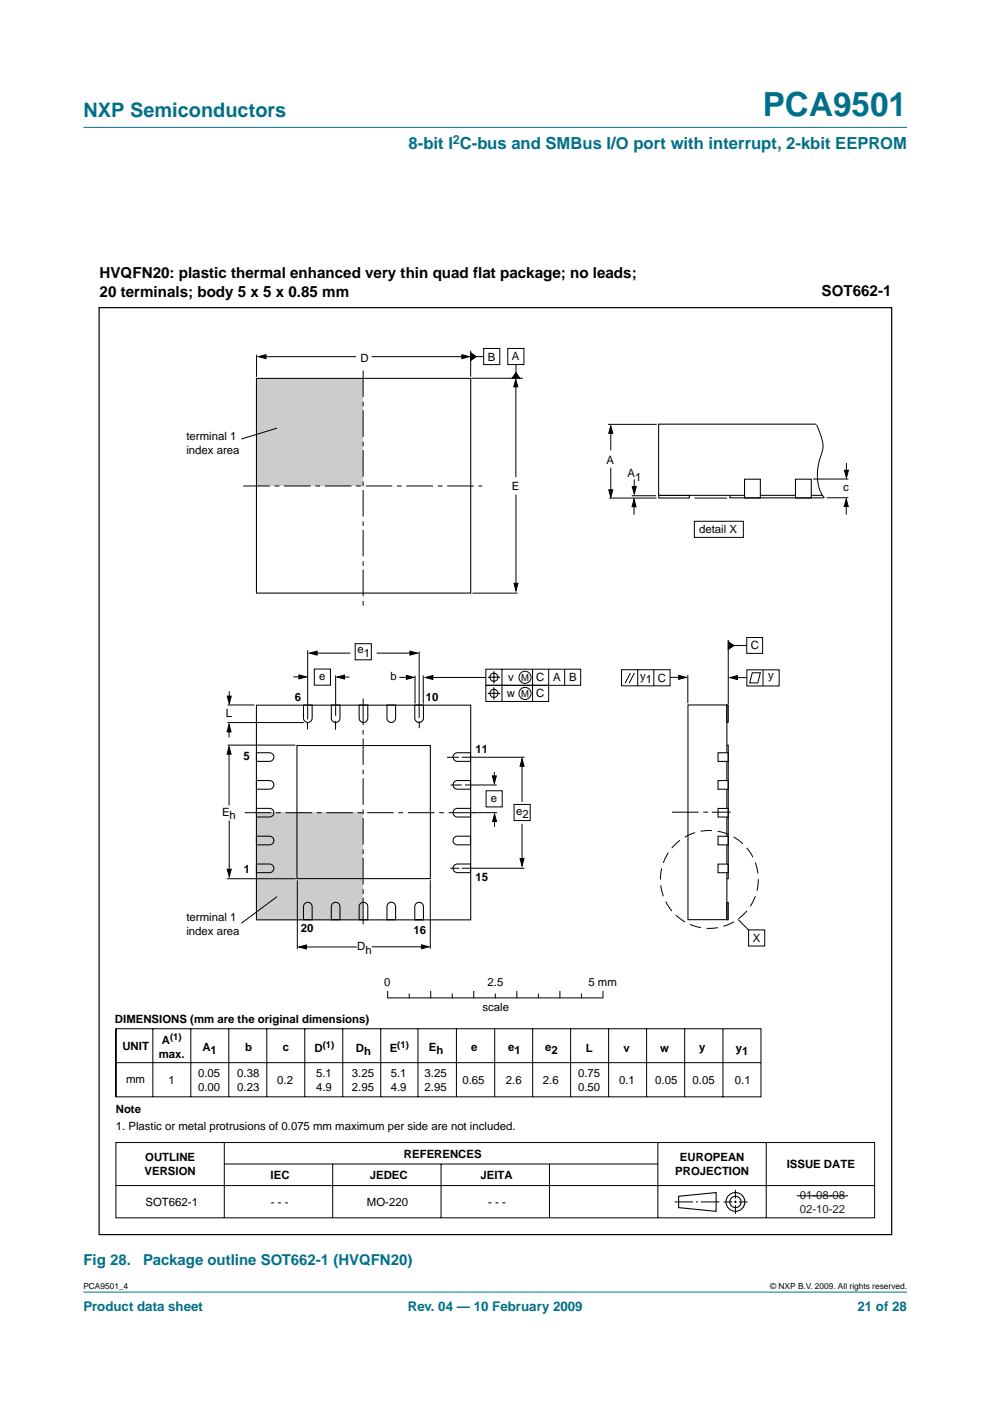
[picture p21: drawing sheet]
<svg xmlns="http://www.w3.org/2000/svg" width="210mm" height="297mm" viewBox="0 0 210 297" stroke-linecap="round" stroke-linejoin="round" font-family="sans-serif">
<defs><g id="words">
<text font-size="7.1" fill="#00708a" x="161.7" y="24.7">PCA9501</text>
<text font-size="4.2" fill="#00708a" x="17.7" y="24.9">NXP Semiconductors</text>
<text font-size="3.5" fill="#00708a" x="86.6" y="31.6">8-bit I C-bus and SMBus I/O port with interrupt, 2-kbit EEPROM</text>
<g font-size="3.2">
<text x="21.1" y="59">HVQFN20: plastic thermal enhanced very thin quad flat package; no leads;</text>
<text x="21.1" y="63">20 terminals; body 5 x 5 x 0.85 mm</text>
<text x="174.2" y="62.8">SOT662-1</text>
</g>
<g font-size="3.2" fill="#00708a">
<text x="17.7" y="268.3">Fig 28.</text>
<text x="30.4" y="268.3">Package outline SOT662-1 (HVQFN20)</text>
</g>
<g font-size="2.8" fill="#00708a">
<text x="17.7" y="278">Product data sheet</text>
<text x="86.5" y="278">Rev. 04 — 10 February 2009</text>
<text x="181.8" y="278">21 of 28</text>
</g>
<text font-size="2.6" fill="#00708a" x="96" y="30.5">2</text>
<g font-size="2.4">
<text x="76.4" y="76.7">D</text>
<text x="103.4" y="76.4">B</text>
<text x="108.6" y="76.4">A</text>
<text x="39.5" y="93.3">terminal 1</text>
<text x="39.5" y="96.2">index area</text>
<text x="128.6" y="98.3">A</text>
<text x="133" y="101.1">A</text>
<text x="134.7" y="101.9">1</text>
<text x="108.5" y="103.9">E</text>
<text x="178.8" y="104.2">c</text>
<text x="148.2" y="113.1">detail X</text>
<text x="159.2" y="137.7">C</text>
<text x="75.8" y="138.5">e</text>
<text x="77.1" y="139.3">1</text>
<text x="62.5" y="148.6">6</text>
<text x="67.7" y="144.3">e</text>
<text x="82.8" y="144.3">b</text>
<text x="90.3" y="148.6">10</text>
<text x="107.5" y="147.7">w</text>
<text x="107.7" y="144.3">v</text>
<text x="113.7" y="144.4">C</text>
<text x="113.7" y="147.8">C</text>
<text x="117.3" y="144.4">A</text>
<text x="120.7" y="144.4">B</text>
<text x="135.7" y="144.1">y</text>
<text x="136.9" y="144.9">1</text>
<text x="139.4" y="144.6">C</text>
<text x="162.9" y="144">y</text>
<text x="47.9" y="152">L</text>
<text x="51.6" y="161.2">5</text>
<text x="100.8" y="159.6">11</text>
<text x="47.1" y="172.9">E</text>
<text x="48.7" y="173.7">h</text>
<text x="104.1" y="170.1">e</text>
<text x="109.5" y="172.7">e</text>
<text x="110.8" y="173.5">2</text>
<text x="51.7" y="185">1</text>
<text x="100.8" y="186.9">15</text>
<text x="39.5" y="195.3">terminal 1</text>
<text x="63.8" y="197.6">20</text>
<text x="87.7" y="198">16</text>
<text x="39.5" y="198.2">index area</text>
<text x="75.7" y="201.4">D</text>
<text x="77.5" y="202.2">h</text>
<text x="159.6" y="199.7">X</text>
<text x="81.5" y="209">0</text>
<text x="103.4" y="209">2.5</text>
<text x="124.8" y="209">5 mm</text>
<text x="102.3" y="214.4">scale</text>
<text x="24.4" y="217">DIMENSIONS (mm are the original dimensions)</text>
<text x="34.3" y="221.4">A</text>
<text x="26" y="222.6">UNIT</text>
<text x="33.7" y="224.3">max.</text>
<text x="42.9" y="222.8">A</text>
<text x="44.6" y="223.4">1</text>
<text x="51.9" y="222.9">b</text>
<text x="59.9" y="222.9">c</text>
<text x="66.7" y="223">D</text>
<text x="75.4" y="223">D</text>
<text x="77.2" y="223.8">h</text>
<text x="82.6" y="223">E</text>
<text x="90.9" y="222.9">Eh</text>
<text x="99.9" y="222.9">e</text>
<text x="107.7" y="222.9">e</text>
<text x="109.1" y="223.5">1</text>
<text x="115.6" y="222.9">e</text>
<text x="116.9" y="223.5">2</text>
<text x="124.2" y="223">L</text>
<text x="132.2" y="223">v</text>
<text x="140" y="223">w</text>
<text x="148.2" y="222.9">y</text>
<text x="156" y="223">y</text>
<text x="157.3" y="223.8">1</text>
<text x="26.7" y="229.6">mm</text>
<text x="35.8" y="229.9">1</text>
<text x="42" y="228.4">0.05</text>
<text x="42" y="231.3">0.00</text>
<text x="50.3" y="228.4">0.38</text>
<text x="50.3" y="231.3">0.23</text>
<text x="58.8" y="229.9">0.2</text>
<text x="67" y="228.4">5.1</text>
<text x="67" y="231.3">4.9</text>
<text x="74.6" y="228.4">3.25</text>
<text x="74.6" y="231.3">2.95</text>
<text x="82.9" y="228.4">5.1</text>
<text x="82.9" y="231.3">4.9</text>
<text x="90" y="228.4">3.25</text>
<text x="90" y="231.3">2.95</text>
<text x="98.1" y="229.9">0.65</text>
<text x="107.3" y="229.9">2.6</text>
<text x="115.1" y="229.9">2.6</text>
<text x="122.6" y="228.4">0.75</text>
<text x="122.6" y="231.3">0.50</text>
<text x="131.3" y="229.9">0.1</text>
<text x="138.9" y="229.9">0.05</text>
<text x="146.9" y="229.8">0.05</text>
<text x="155.8" y="229.8">0.1</text>
<text x="24.6" y="236.1">Note</text>
<text x="24.6" y="239.7">1. Plastic or metal protrusions of 0.075 mm maximum per side are not included.</text>
<text x="85.6" y="245.5">REFERENCES</text>
<text x="30.7" y="249.1">VERSION</text>
<text x="30.8" y="246.2">OUTLINE</text>
<text x="57.4" y="250.1">IEC</text>
<text x="78.4" y="250.1">JEDEC</text>
<text x="101.9" y="250.1">JEITA</text>
<text x="143.2" y="249.1">PROJECTION</text>
<text x="144.2" y="246.2">EUROPEAN</text>
<text x="166.8" y="247.7">ISSUE DATE</text>
<text x="30.9" y="255.7">SOT662-1</text>
<text x="57.4" y="255.7">- - -</text>
<text x="77.8" y="255.7">MO-220</text>
<text x="103.5" y="255.7">- - -</text>
</g>
<g font-size="2.4" fill="#231f20">
<text x="169.6" y="254.2">01-08-08</text>
<text x="169.6" y="257.1">02-10-22</text>
</g>
<g font-size="2">
<text x="110.5" y="144.3">M</text>
<text x="110.5" y="147.7">M</text>
<text x="36.1" y="220.6">(1)</text>
<text x="68.4" y="222.2">(1)</text>
<text x="84.2" y="222.2">(1)</text>
</g>
<g font-size="1.8">
<text x="17.7" y="273.4">PCA9501_4</text>
<text x="163.3" y="273.4">© NXP B.V. 2009. All rights reserved.</text>
</g>
</g></defs>
<g fill="#00708a" stroke="#00708a" stroke-width=".21">
<path d="M17.7 273.9h174.6z"/>
<path d="M17.7 27h174.6z"/>
</g>
<path d="M145.9 149.5h8.2v45.5h-8.2z" fill="none" stroke="#000" stroke-width=".22"/>
<path d="M54.4 172.3h22.6v22.7h-22.6z" fill="#ccc"/>
<g fill="none" stroke="#000" stroke-width=".22">
<path d="M54.4 149.5h45.4v45.5h-45.4zM54.4 159.6h2.7a.92 .92 0 0 1 1 .9 .92 .92 0 0 1-1 .9h-2.7zM64.3 149.5h1.9v2.8a.92 .92 0 0 1-.9 .9 .92 .92 0 0 1-1-.9zM70.2 149.5h1.9v2.8a.92 .92 0 0 1-.9 .9 .92 .92 0 0 1-1-.9zM76.1 149.5h1.9v2.8a.92 .92 0 0 1-.9 .9 .92 .92 0 0 1-1-.9zM82 149.5h1.9v2.8a.92 .92 0 0 1-.9 .9 .92 .92 0 0 1-1-.9zM87.9 149.5h1.9v2.8a.92 .92 0 0 1-.9 .9 .92 .92 0 0 1-1-.9zM96.3 159.9l.7-.3h2.8v1.8h-2.8a.92 .92 0 0 1-.9-.5 .92 .92 0 0 1 .2-1zM54.4 165.5h2.7a.92 .92 0 0 1 1 .9 .92 .92 0 0 1-1 .9h-2.7zM54.4 171.4h2.7a.92 .92 0 0 1 1 .9 .92 .92 0 0 1-1 .9h-2.7zM54.4 177.3h2.7a.92 .92 0 0 1 1 .9 .92 .92 0 0 1-1 .9h-2.7zM96.3 165.8l.7-.3h2.8v1.8h-2.8a.92 .92 0 0 1-.9-.5 .92 .92 0 0 1 .2-1z"/>
<path d="M96.3 171.7l.7-.3h2.8v1.8h-2.8a.92 .92 0 0 1-.9-.5 .92 .92 0 0 1 .2-1zM96.3 177.6l.7-.3h2.8v1.8h-2.8a.92 .92 0 0 1-.9-.5 .92 .92 0 0 1 .2-1zM54.4 183.2h2.7a.92 .92 0 0 1 1 .9 .92 .92 0 0 1-1 .9h-2.7zM64.6 191.6a.92 .92 0 0 1 1-.2 .92 .92 0 0 1 .6 .8v2.8h-1.9v-2.8zM70.5 191.6a.92 .92 0 0 1 1-.2 .92 .92 0 0 1 .6 .8v2.8h-1.9v-2.8zM76.4 191.6a.92 .92 0 0 1 1-.2 .92 .92 0 0 1 .6 .8v2.8h-1.9v-2.8zM82.3 191.6a.92 .92 0 0 1 1-.2 .92 .92 0 0 1 .6 .8v2.8h-1.9v-2.8zM88.2 191.6a.92 .92 0 0 1 1-.2 .92 .92 0 0 1 .6 .8v2.8h-1.9v-2.8zM96.3 183.5l.7-.3h2.8v1.8h-2.8a.92 .92 0 0 1-.9-.5 .92 .92 0 0 1 .2-1z"/>
</g>
<path d="M54.4 80.3h22.6v22.7h-22.6z" fill="#ccc"/>
<g fill="none" stroke="#000" stroke-width=".21">
<path d="M54.4 75.2v4.7M55.9 75.6h19.6M78.8 75.6h19.6M99.8 74.4v5.5M100.3 75.6h2.2M102.6 73.9h3.4v3.4h-3.4zM107.7 73.9h3.4v3.4h-3.4zM109.4 77.3v2.4M58.7 90.8l-7.5 2.3M100 80.2h10.9M109.4 81.5v19.7M128.9 90h10.3"/>
<path d="M129.5 91.3v4.2M129.5 99.2v5.2M173.1 90a11.9 11.9 0 0 1 1.4 5.2 14.7 14.7 0 0 0-.9 8.1l.6 1.5 .6 .8M179.5 98.2v2M109.4 104.8v19.2M134.4 106.8v2.3M134.5 101.6v2.1M147.2 110.5h10.4v3.4h-10.4zM179.4 106.8v2.3M65.2 137.9v14.6M66.6 138.5h7.7M75.3 136.5h3.4v3.4h-3.4z"/>
<path d="M79.9 138.5h8.1M100.2 125.8h9.5M154.4 135.7v13.6M154.9 136.9h3.5M48.2 153.2h16.2M48.2 149.5h5.7M48.2 158h14.4M48.6 154.3v2M48.6 159.1v11.7M48.6 146.5v1.9M62.2 143.5h2M65.2 153.2v1.5"/>
<path d="M66.6 141.8h3.5v3.5h-3.5zM71.1 152.9v1.8M71.2 143.2v8.6M72.3 143.6h1.8M84.7 143.6h2.1M88 143.3v5.9M88.9 152.9v1.5M89.7 143.2v6M131.8 142h10.3v3.4h-10.3zM133.7 142.7l-1.2 2.1M134.5 142.7l-1.1 2.1M135.2 142v3.4"/>
<path d="M138.6 142v3.5M142.1 143.6h2.4M145.8 143.1v6M155.3 143.7h3M158.3 142h6.9v3.4h-6.9zM159.5 142.6h1.7l-.5 2.2h-1.7zM161.8 142v3.4M48.6 174v11.1M76.9 172.3h.1M94.8 160.6h2.5M95.5 166.4h2.4M97.9 160.5h13.3"/>
<path d="M98.6 166.4h6.7M100.5 172.3h4.9M103.1 167.7h3.4v3.4h-3.4zM104.8 163.7v1.9M104.9 173.6v1.7M109 170.6h3.4v3.4h-3.4zM110.7 161.8v8.2M110.7 174.7v8.4M48.1 186.3h14.6M63 186.7v14.5M91.2 186.6v14.5M95.5 184.1h1.9"/>
<path d="M97.9 184.1h13.3M156.5 194.9l2.2 2.2M158.7 197.2h3.4v3.4h-3.4zM24.6 218.1h136.7v14.5h-136.7zM24.6 218.1v14.4M32.4 218.1v14.4M40.5 218.1v14.4M48.5 218.1v14.4M56.6 218.1v14.4M64.1 200.8h11.5M64.6 218.1v14.4M72.7 218.1v14.4"/>
<path d="M78.8 200.7h11.3M80.7 218.1v14.4M82.2 210.2v1.4h45.6M86.8 210.8v.8M88.6 218.1v14.4M91.3 210.2v1.4M95.9 210.8v.8M96.8 218.1v14.4M100.5 210.2v1.4M105 210.8v.8M109.6 210.2v1.4M112.9 218.1v14.4"/>
<path d="M114.1 210.8v.8M118.7 210.2v1.4M121 218.1v14.4M123.3 210.8v.8M127.8 210.2v1.4M129 218.1v14.4M137.1 218.1v14.4M145.2 218.1v14.4M153.3 218.2v14.4M24.7 225.3h136.6M24.6 242.2h160.8v16h-160.8zM24.6 251.4h160.8"/>
<path d="M47.6 242.3v15.9M47.6 246.8h91.8M70.5 246.8v11.4M93.5 246.8v11.4M116.5 246.8v11.4M139.5 242.3v15.9M143 254.8h4M147.5 254.8h.5M148.6 254.8h3.9M153.4 254.8h1.9M155.7 254.8h.5M155.9 252.3v1.8"/>
<path d="M155.9 254.6v.5M155.9 255.5v1.9M156.7 254.8h1.8M162.5 242.3v15.9"/>
</g>
<g fill="none" stroke="#000" stroke-width=".23">
<path d="M143.9 253.6l7.9-.8v4l-7.9-.8z"/>
<circle cx="155.9" cy="254.8" r="1.99"/>
<circle cx="155.9" cy="254.8" r="1.2"/>
</g>
<path d="M21 65.2h168.1v196.6h-168.1z" fill="none" stroke="#000" stroke-width=".25"/>
<g fill="#000" stroke="#000" stroke-width=".21">
<path d="M54.8 75.6l1.6-.4v.8zM97.9 75.2l1.6 .4-1.6 .4zM99.8 74.8l1.2 .8-1.2 .8zM109.4 79l.8 1.2h-1.6zM109.4 80.4l.4 1.6h-.9zM129.5 90.3l.4 1.6h-.8zM179 99.7h.9l-.4 1.6zM129.1 103.9h.8l-.4 1.5zM134.4 105.9l.5 1.5h-.9zM134 103.2h.9l-.4 1.6zM179.4 105.8l.4 1.6h-.8zM65.6 138.5l1.6-.5v.9z"/>
<path d="M86.9 138l1.6 .5-1.6 .4zM109 123.7h.8l-.4 1.6zM154.4 136.1l1.2 .8-1.2 .8zM48.2 147.6h.8l-.4 1.6zM48.6 153.6l.4 1.6h-.9zM48.6 158.3l.4 1.6h-.9zM63.4 143.1l1.6 .4-1.6 .4zM71.5 143.6l1.5-.5v.9zM86.2 143.2l1.5 .4-1.5 .4zM143.9 143.2l1.6 .4-1.6 .4zM154.8 143.7l1.6-.5v.9zM104.4 164.5h.8l-.4 1.6z"/>
<path d="M104.9 172.6l.4 1.6h-.9zM110.7 160.9l.4 1.6h-.8zM48.2 184.3h.8l-.4 1.6zM110.3 182h.8l-.4 1.6zM63.4 200.8l1.6-.4v.8zM89.4 200.3l1.5 .4-1.5 .5z"/>
</g>
<path d="M51.6 103h50.6M51.9 172.3h50" fill="none" stroke="#000" stroke-width=".21" stroke-dasharray="5.6 1 1 1" stroke-linecap="butt"/>
<path d="M77 78.5v50M77 148.1v48.3" fill="none" stroke="#000" stroke-width=".21" stroke-dasharray="5.6 1 1 .8" stroke-linecap="butt"/>
<circle cx="150.4" cy="186.5" r="10.4" fill="none" stroke="#000" stroke-width=".21" stroke-dasharray="2.4 1.2" stroke-linecap="butt"/>
<path d="M54.4 80.2h45.4v45.5h-45.4z" fill="none" stroke="#000" stroke-width=".22"/>
<g fill="#fff" stroke="#000" stroke-width=".22">
<path d="M152.2 183.2h2.2v1.8h-2.2z"/>
<path d="M152.2 177.3h2.2v1.8h-2.2z"/>
<path d="M152.2 171.4h2.2v1.8h-2.2z"/>
<path d="M152.2 165.5h2.2v1.8h-2.2z"/>
<path d="M152.2 159.6h2.2v1.8h-2.2z"/>
</g>
<path d="M173 89.9h-33.4v15.1h34.8M63 158.1h28.2v28.2h-28.2zM154.1 149.5h.3v3.6h-.3zM154.1 158h.3v28.3h-.4M154.1 191.3h.3v3.7h-.3z" fill="none" stroke="#000" stroke-width=".22"/>
<g fill="none" stroke="#000" stroke-width=".21">
<path d="M133.9 105.1h5.2M172.4 101.6h7.5M175.3 105.5h4.6M88.9 138.1v14.1M90.7 143.6h12.3M103 141.9h20.1v3.4h-20.1zM103 145.3h13.3v3.4h-13.3zM103.4 143.6h2.6M103.4 147h2.6M104.7 142.3v2.6M104.7 145.7v2.7M106.4 141.9v6.8"/>
<path d="M112.9 141.9v6.8M116.3 141.9v3.4M119.7 141.9v3.4M104.9 218.1v14.4M168.9 253.5h10.9"/>
<circle cx="104.7" cy="147" r=".86"/>
<circle cx="104.7" cy="143.6" r=".85"/>
<circle cx="111.3" cy="143.6" r="1.28"/>
<circle cx="111.3" cy="147" r="1.28"/>
</g>
<path d="M142.5 172.2h12.4" fill="none" stroke="#000" stroke-width=".21" stroke-dasharray="5.6 1 1 .8" stroke-linecap="butt"/>
<path d="M90.2 143.6l1.6-.4v.9z" fill="#000" stroke="#000" stroke-width=".21"/>
<path d="M157.9 101.6h3.3v4h-3.3z" fill="#fff" stroke="#000" stroke-width=".22"/>
<path d="M139.7 105.1h6.5v.5h-6.5z" fill="none" stroke="#000" stroke-width=".22"/>
<path d="M168.7 101.6h3.3v4h-3.3z" fill="#fff" stroke="#000" stroke-width=".22"/>
<path d="M154.8 105.1v.5h19.9" fill="none" stroke="#000" stroke-width=".22"/>
<path d="M129.2 105.6h10M147.3 105.6h6.9M158.3 135.2h3.4v3.3h-3.4zM58.7 190.1l-7.5 5.6" fill="none" stroke="#000" stroke-width=".21"/>
<use href="#words"/>
</svg>
